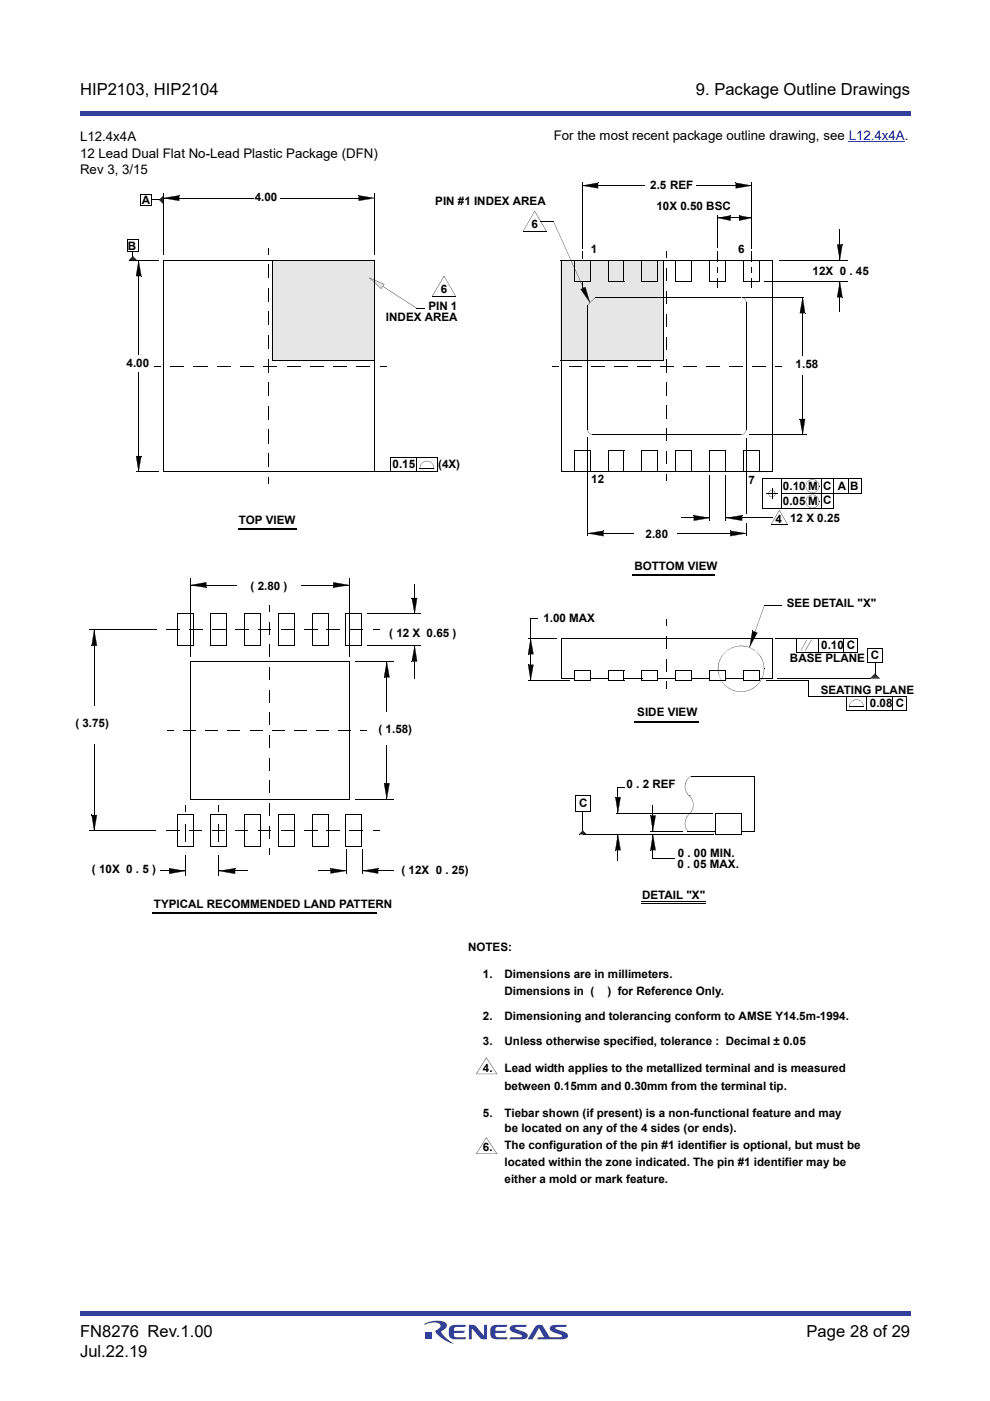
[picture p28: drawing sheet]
<svg xmlns="http://www.w3.org/2000/svg" width="210mm" height="297mm" viewBox="0 0 210 297" stroke-linecap="round" stroke-linejoin="round" font-family="sans-serif">
<defs><g id="words">
<g font-size="3.5">
<text x="17" y="20.1">HIP2103, HIP2104</text>
<text x="147.5" y="20.1">9. Package Outline Drawings</text>
<text x="17" y="283.4">FN8276 Rev.1.00</text>
<text x="17" y="287.6">Jul.22.19</text>
<text x="171" y="283.4">Page 28 of 29</text>
</g>
<g font-size="2.8">
<text x="17" y="29.9">L12.4x4A</text>
<text x="117.4" y="29.8">For the most recent package outline drawing, see L12.4x4A.</text>
<text x="17" y="33.4">12 Lead Dual Flat No-Lead Plastic Package (DFN)</text>
<text x="17" y="37">Rev 3, 3/15</text>
</g>
<g font-size="2.5">
<text x="137.9" y="40">2.5 REF</text>
<text x="30.1" y="43.3">A</text>
<text x="54" y="42.7">4.00</text>
<text x="92.3" y="43.5">PIN #1 INDEX AREA</text>
<text x="139.2" y="44.6">10X 0.50 BSC</text>
<text x="27.1" y="52.9">B</text>
<text x="112.7" y="48.4">6</text>
<text x="125.3" y="53.7">1</text>
<text x="156.5" y="53.6">6</text>
<text x="172.3" y="58.4">12X 0 . 45</text>
<text x="90.8" y="65.8">PIN 1</text>
<text x="93.5" y="62.2">6</text>
<text x="81.8" y="68.1">INDEX AREA</text>
<text x="26.8" y="77.9">4.00</text>
<text x="168.7" y="78.1">1.58</text>
<text x="83.2" y="99.3">0.15</text>
<text x="92.9" y="99.3">(4X)</text>
<text x="125.3" y="102.4">12</text>
<text x="158.7" y="102.5">7</text>
<text x="166" y="107.1">0.05 M</text>
<text x="166" y="103.8">0.10 M</text>
<text x="174.5" y="107">C</text>
<text x="174.5" y="103.8">C A</text>
<text x="180.2" y="103.8">B</text>
<text x="50.7" y="111.2">TOP VIEW</text>
<text x="164.4" y="110.8">4</text>
<text x="167.5" y="110.8">12 X 0.25</text>
<text x="136.9" y="114">2.80</text>
<text x="53.1" y="125">( 2.80 )</text>
<text x="134.5" y="120.8">BOTTOM VIEW</text>
<text x="115.2" y="131.8">1.00 MAX</text>
<text x="166.8" y="128.7">SEE DETAIL &quot;X&quot;</text>
<text x="82.5" y="135">( 12 X 0.65 )</text>
<text x="174.1" y="137.6">0.10</text>
<text x="179.6" y="137.6">C</text>
<text x="167.5" y="140.4">BASE PLANE</text>
<text x="184.6" y="139.8">C</text>
<text x="174" y="147.2">SEATING PLANE</text>
<text x="184.4" y="149.9">0.08</text>
<text x="189.9" y="149.9">C</text>
<text x="16" y="154.1">( 3.75)</text>
<text x="80.3" y="155.4">( 1.58)</text>
<text x="135.1" y="151.9">SIDE VIEW</text>
<text x="132.8" y="167.1">0 . 2 REF</text>
<text x="122.8" y="171.1">C</text>
<text x="19.5" y="185.1">( 10X 0 . 5 )</text>
<text x="85.1" y="185.3">( 12X 0 . 25)</text>
<text x="143.6" y="183.9">0 . 05 MAX.</text>
<text x="143.7" y="181.7">0 . 00 MIN.</text>
<text x="136.1" y="190.6">DETAIL &quot;X&quot;</text>
<text x="32.6" y="192.4">TYPICAL RECOMMENDED LAND PATTERN</text>
<text x="99.3" y="201.6">NOTES:</text>
<text x="102.4" y="207.4">1.</text>
<text x="107" y="207.4">Dimensions are in millimeters.</text>
<text x="107" y="211">Dimensions in (</text>
<text x="128.8" y="211">) for Reference Only.</text>
<text x="102.4" y="221.6">3.</text>
<text x="102.4" y="216.3">2.</text>
<text x="107" y="221.6">Unless otherwise specified, tolerance : Decimal ± 0.05</text>
<text x="107" y="216.3">Dimensioning and tolerancing conform to AMSE Y14.5m-1994.</text>
<text x="102.4" y="227.2">4.</text>
<text x="107" y="227.2">Lead width applies to the metallized terminal and is measured</text>
<text x="107" y="231">between 0.15mm and 0.30mm from the terminal tip.</text>
<text x="102.4" y="236.8">5.</text>
<text x="107" y="236.8">Tiebar shown (if present) is a non-functional feature and may</text>
<text x="102.4" y="243.9">6.</text>
<text x="107" y="240.1">be located on any of the 4 sides (or ends).</text>
<text x="107" y="243.7">The configuration of the pin #1 identifier is optional, but must be</text>
<text x="107" y="247.2">located within the zone indicated. The pin #1 identifier may be</text>
<text x="107" y="250.9">either a mold or mark feature.</text>
</g>
</g></defs>
<g fill="#32409a">
<path d="M17 23.5h176v1h-176z"/>
<path d="M17 278h176v1.1h-176z"/>
</g>
<path d="M90 280h30.4v4.9h-30.4z" fill="#fff"/>
<g fill="#323f99">
<path d="M99.4 280.9h1l.4 .2 1.8 2.1v-2.3h.7v3.1l-1.4-.2-1.9-2.2v2.4h-.6z"/>
<path d="M95.4 281.3l.7-.4h2.7l-.2 .4-2 .1a.62 .62 0 0 0-.4 .7h2.4l-.3 .5h-2.1v.4l.2 .4 .2 .1h2.3l-.3 .4-2 .1a1.19 1.19 0 0 1-1.4-1.2v-1.2z"/>
<path d="M104.2 281.3l.7-.4h2.7l-.2 .4-2 .1a.62 .62 0 0 0-.4 .7h2.4l-.3 .5h-2.1v.4l.2 .4 .2 .1h2.3l-.3 .4-2 .1a1.19 1.19 0 0 1-1.5-1.2l.1-1.2z"/>
<path d="M108.2 281.2l.7-.3h2.8l-.2 .4-2.2 .2v.2l.5 .2a2.88 2.88 0 0 1 2.1 1.1 .74 .74 0 0 1-.9 .9l-3 .1 .2-.5 2.5-.1v-.3l-.5-.2a2.87 2.87 0 0 1-2.1-1z"/>
<path d="M113.6 281.2a1.57 1.57 0 0 1 1.4-.3l1.6 2.6 2.6-.1v-.3l-.5-.2a2.87 2.87 0 0 1-2.1-1 .74 .74 0 0 1 .8-1h2.8l-.2 .4-2.2 .2v.2l.5 .2a2.88 2.88 0 0 1 2.1 1.1 .74 .74 0 0 1-.8 .9l-5.7 .1 .2-.5h1.3l-1.1-1.9-1.4 2.4h-1z"/>
<path d="M90.2 282.4h1.4v1.4h-1.4z"/>
<path d="M90.1 280.6a4.9 4.9 0 0 1 4.4-.1 1.05 1.05 0 0 1-.7 1.6l-.3 .2a6 6 0 0 0 2.7 2.6 6.2 6.2 0 0 1-3.9-2.7l.2-.2a.93 .93 0 0 0 .7-1.3 4.1 4.1 0 0 0-3.2 .2z"/>
</g>
<path d="M118.9 55.2h44.9" fill="none" stroke="#000" stroke-width=".21"/>
<path d="M118.9 55.2h21.7v21.3h-21.7z" fill="#e6e6e6"/>
<path d="M118.9 55.2h44.9M118.9 55.1v21.4M140.6 55.2v21.3h-21.7" fill="none" stroke="#000" stroke-width=".21"/>
<path d="M57.8 55.2h21.6v21.3h-21.6z" fill="#e6e6e6"/>
<g fill="none" stroke="#000" stroke-width=".21">
<path d="M123.4 39.4h13.4M123.5 38.6v14M147.6 39.4h11.7M159.3 38.6v14M27 50.9h2.3v2.3h-2.3M27 50.8v2.4M28.9 55.2h4.8M29.4 55.1v20.1M29.9 41.2h2.3v2.4h-2.3zM34.6 42h19.2M34.6 41v13.1M57.8 55.2h21.7l-.1 21.3h-21.6"/>
<path d="M57.8 55.1v21.4M59.4 42h18.3M79.4 41v13.1M110.8 49.1h5.1M114.6 47h2.8M152.2 45.7v6.9M152.2 46.2h7.1M162 59.7h17.6M165.4 55.2h14.2M29.4 79v21M91.6 62.9h5M157.4 63h13.1"/>
<path d="M170.2 63v12.5M170.2 79.5v12.7M82.8 97.1h9.9M82.8 97v3M88.3 97v3M89 99.3h3M92.7 97v3M124.6 92.8v20.8M158.2 92.8v16M158.8 92.2h12.3M28.9 100h4.8M50.5 112.4h12.3"/>
<path d="M50.5 112.2h12.3M79.4 100h13.3M124.6 113.1h9.7M143.7 113.1h14.5M144.4 109.8h6.1M150.5 100.8v9.6M153.8 100.8v9.6M153.9 109.8h9.8M158.2 111v2.6M161.6 101.5h21M161.7 101.5v6.3h15.1v-6.3M163.5 111.2h3.5"/>
<path d="M165.6 104.7h17M165.6 101.5v6.3M174.1 101.5v6.3M179.9 101.5v3.2M182.6 101.5v3.2M19 133.6h12.7M20 133.5v16.1M40.3 124.1h9.8M40.4 122.7v16.6M63.9 124.1h10.2M74.1 122.7v16.6M77.8 130.2h11.3"/>
<path d="M77.8 136.9h11.3M87.9 124v6.2M87.9 136.9v6.9M112 135.3h6M112.5 131.3v13M134.1 121.8h17.4M134.1 122h17.4M162 128.4h3.8M164.4 135.3h4.6M168.9 138.3h13M168.9 135.4h13M169 135.3v3"/>
<path d="M173.5 135.3v3M178.9 135.3v3M181.9 135.3v3M184 137.6l3-.1v3M184 137.5v3M20 157.8v18.3M75.2 140.3h8.2M82 140.3v10.6M82 157.9v11.6M112 144.3h8.8M134.6 152.9h13.6M134.6 153.1h13.6"/>
<path d="M162.5 144.3h8.9M164.8 143.9h19.8M171.4 147.6h20.9M171.4 144.3v3.4M179.4 150.6h12.9M179.4 147.6v3M180 149.9h3.1M183.8 147.6v3M184 140.5h3M185.6 140.5v2.7M189.3 147.6v3M192.3 147.6v3"/>
<path d="M19 176.1h12.7M75.2 169.4h8.2M121.9 168.7h3.4M122 168.6v3.4M123.6 172v4.1M123.6 176.9h27.6M125.3 168.6v3.4h-3.4M130.7 172.4h20.5M131 166.8v5.6M131 176.8v5.7M137.9 176.2h6.9M138.4 170.7v5.6"/>
<path d="M138.4 176.8v5.3M32.3 193.7h47.6M32.3 193.4h47.6M34 184.7h5.3M39.3 182.7v2.9M46.3 182.7v2.9M46.4 184.7h6.2M67.5 184.6h6M73.5 180.1v5.2M76.8 184.6h6.7M76.8 180.1v5.2M136 191.5h13.6"/>
<path d="M136 191.2h13.6M138.4 182.1h4.7"/>
</g>
<g fill="#000">
<path d="M27.3 55.1l1.7 .1zM27.5 55.1l.1 .1zM27.5 55.1h.1zM27.5 55.1h.2zM27.6 55l.2 .1zM27.6 54.9l.3 .2zM27.6 55l.3 .1zM27.7 54.9l.3 .2zM27.7 54.8l.4 .3zM27.7 54.9l.4 .2zM27.8 54.8l.5 .3zM27.8 54.8l.4 .3z"/>
<path d="M27.8 54.7l.6 .4zM27.9 54.7l.6 .4zM27.9 54.7l.5 .4zM27.9 54.7l.7 .4zM28 54.6l.7 .5zM28 54.6l.6 .5zM28 54.5l.8 .6zM28 54.5l.7 .6zM28.1 54.5l.8 .6zM28.1 54.5l.7 .6zM28.2 53.2v1.2zM28.2 54.4l.8 .7z"/>
<path d="M27.3 55.1l.9-.7zM28.2 54.4l.7 .7zM29.4 55.2l-.6 3.3zM29.4 55.2l.5 3.3zM28.8 58.5l1.2 .1zM32.2 42.3l1.6 .1zM34.6 41.6l-.8 .8zM33.8 42.3l.8-.7zM33.8 42.4l.8-.7zM33.8 42.4l.8 .7zM34.6 41.7l-.7 .8zM33.8 42.4l.8-.6z"/>
<path d="M34.6 41.8l-.7 .7zM34.6 41.8l-.6 .7zM34.6 41.9l-.6 .7zM34.6 42l-.6 .6zM34.6 42.1l-.5 .5zM34.6 42.1l-.5 .6zM34.6 42.2l-.5 .5zM34.6 42.3l-.4 .4zM34.6 42.3l-.4 .5zM34.6 42.4l-.4 .4zM34.6 42.5l-.3 .3zM34.6 42.5l-.3 .4z"/>
<path d="M34.6 42.6l-.2 .3zM34.6 42.7l-.2 .2zM34.4 42.9l.2-.1zM34.4 43l.2-.2zM34.6 42.9l-.1 .2zM34.4 43l.2-.1zM34.6 43l-.1 .1zM34.6 41.6v1.6zM34.6 42l3.4-.6zM34.6 42l3.4 .6zM38 41.4v1.2zM76.1 42.5l3.4-.5z"/>
<path d="M76.1 41.4v1.2zM76.1 41.4l3.3 .6zM79.8 59.8l8.6 5.5zM113.3 44.8l-2.5 4.3zM113.3 44.8l2.6 4.3zM88.3 65.3l1.9 .1zM94.1 58.5l-2.4 4.4zM94.1 58.5l2.6 4.3zM117.3 47l7.8 17.1zM28.8 96.7l.6 3.3zM28.8 96.7h1.2zM89.6 98a1.46 1.46 0 0 1 1.6-.1 1.46 1.46 0 0 1 .8 1.4l-.1-.6-.4-.5-.4-.3-.6-.1-.6 .1-.4 .3-.4 1.1a1.2 1.2 0 0 1 .5-1.3z"/>
<path d="M29.9 96.7l-.5 3.3zM162.4 104.6l1.3 .1zM165.2 108.2l-1.7 3zM163.7 104.6v1.3zM163.7 104.6l1.2 .1zM163.7 103.4v1.3zM163.1 104.1a.69 .69 0 0 1 .8-.1 .69 .69 0 0 1 .4 .6l-.2-.4-.4-.2-.5 .2-.2 .5 .2 .4 .5 .2 .4-.2 .2-.5a.71 .71 0 0 1-1 .7 .71 .71 0 0 1-.2-1.2zM165.2 108.2l1.7 3zM171.1 102.3a1.39 1.39 0 0 1 1.6-.6 1.39 1.39 0 0 1 .9 1.4l-.4-1-.4-.3-.5-.1-1 .4-.4 1 .4 .9 1 .4 .5-.1 .4-.3 .3-.4 .1-.5a1.41 1.41 0 0 1-1.8 1.3 1.41 1.41 0 0 1-.7-2.1zM171.1 105.5a1.39 1.39 0 0 1 1.6-.6 1.39 1.39 0 0 1 .9 1.4l-.1-.5-.3-.5-.9-.4-1 .4-.4 1 .4 1 1 .4 .5-.1 .4-.3 .3-.4 .1-.6a1.42 1.42 0 0 1-1.8 1.4 1.42 1.42 0 0 1-.7-2.2zM162 128.4l-3.1 8.8zM171 135.6l-1.2 2.3z"/>
<path d="M172 135.6l-1.2 2.3zM180.7 148.6a1.46 1.46 0 0 1 1.6-.2 1.46 1.46 0 0 1 .7 1.5l-.1-.6-.3-.5-.4-.3-.6-.1-.6 .1-.4 .3-.5 1.1a1.16 1.16 0 0 1 .6-1.3zM184.6 143.8h.1zM184.6 143.8h.2zM184.7 143.7l.3 .1zM184.7 143.7l.2 .1zM184.8 143.6l.4 .2zM184.8 143.6l.3 .2zM184.9 143.4l.5 .4zM184.9 143.5l.3 .4zM185 143.4l.5 .4zM185 143.4l.4 .4z"/>
<path d="M185 143.3l.6 .5zM185.1 143.3l.6 .5zM185.1 143.3l.5 .5zM185.1 143.2l.7 .6zM185.2 143.2l.7 .6zM185.2 143.2l.6 .6zM185.2 143.2l.8 .6zM185.3 143.1l.8 .7zM185.3 143.1l.9 .7zM185.4 143l.9 .8zM185.4 143l1 .8zM185.5 142.8l-.9 1.1z"/>
<path d="M185.5 142.9l1 .9zM122.9 176.8l.1 .1zM122.9 176.8h.2zM123 176.8h.1zM123 176.7l.2 .1zM123 176.7l.3 .1zM123.1 176.7l.2 .1zM123.1 176.6l.3 .2zM123.1 176.6l.4 .2zM123.2 176.6l.3 .2zM123.2 176.5l.3 .4zM123.2 176.5l.4 .3z"/>
<path d="M123.3 176.5l.4 .3zM123.3 176.4l.5 .4zM123.3 176.4l.6 .4zM123.4 176.4l.6 .4zM123.4 176.3l.6 .5zM123.4 176.3l.7 .5zM123.5 176.3l.7 .5zM123.5 176.2l.7 .6zM123.5 176.2l.8 .6zM123.5 176.1l-.6 .8zM123.5 176.1l.8 .7zM131 166.8l1.4 .1z"/>
</g>
<path d="M29.4 55.2l.6 3.3h-1.1zM34.6 42l3.4-.6v1.2zM76.1 41.4l3.3 .6-3.3 .6zM28.9 96.7h1.1l-.6 3.3z" fill="#000"/>
<path d="M78.3 58.9l3.1 1.4-.6 .9z" fill="#e6e6e6"/>
<g fill="#000">
<path d="M123.5 39.3l3.3-.5zM123.5 39.3l3.3 .6zM126.8 38.8v1.2zM156 39.9l3.3-.6zM156 38.8v1.2zM156 38.7l3.3 .6zM57 52.5v1.4zM78.4 58.9l3 1.4zM123.4 53.3l.1 1.4zM141.4 53.2v1.5zM152.1 56.6l.1 1.2zM152.2 46.2l2.7-.5z"/>
<path d="M152.2 46.2l2.7 .6zM154.9 45.7v1.1zM156.7 46.8l2.6-.6zM156.7 45.7v1.1zM159.3 56.6l.1 1.2zM156.7 45.7l2.6 .5zM177.5 51.9l.6 3.3zM178.6 51.8l-.5 3.4zM178.1 59.7l.5 3.3zM177.5 51.8l1.1 .1zM32.6 77.6l1.4 .1zM80.6 77.6l1.4 .1z"/>
<path d="M78.3 58.9l2.5 2.3zM81.4 60.2l-.6 1.1zM117 77.6l1.4 .1zM123.1 61.3l2 2.8zM123.4 59.6l.1 1.4zM123.1 61.3l1-.5zM124.1 60.9l.9 3.2zM124.6 64.7l1.7-1.7zM157.1 63a1.05 1.05 0 0 1 1.1 1.2l-.3-.8zM164.3 77.6l1.4 .1zM170.2 63l-.6 3.4zM170.2 63l.5 3.4z"/>
<path d="M169.6 66.4h1.1zM178.1 59.7l-.6 3.3zM177.5 63l1.1 .1zM124.6 91l.3 .8 .8 .4a1.14 1.14 0 0 1-1.1-1.2zM158.2 91a.97 .97 0 0 1-1.1 1.1l.8-.3zM169.6 88.8h1.1zM169.6 88.9l.6 3.3zM170.7 88.8l-.5 3.4zM57 101.1v1.4zM124.6 113.1l3.4-.6zM124.6 113.1l3.4 .5zM127.9 112.5l.1 1.2z"/>
<path d="M141.4 100.6v1.4zM147.1 110.4l3.4-.6zM147.1 109.2v1.2zM147.1 109.2l3.4 .6zM153.9 109.8l3.4-.6zM154.8 113.6l3.4-.5zM154.8 112.5l.1 1.2zM153.9 109.8l3.4 .6zM157.3 109.2l.1 1.2zM154.8 112.5l3.4 .6zM19.4 136.9h1.2zM19.9 133.5l-.5 3.4z"/>
<path d="M19.9 133.5l.6 3.4zM31.7 133.5l1.4 .1zM40.4 124l3.3 .6zM43.7 123.5l.1 1.1zM40.4 124l3.4-.5zM57.1 128.4l.1 1.4zM70.6 123.4l.1 1.2zM70.7 123.4l3.4 .6zM70.7 124.6l3.3-.6zM79.1 133.5l1.4 .1zM87.3 126.8h1.2zM87.3 126.8l.6 3.4z"/>
<path d="M87.9 136.9l-.5 3.4zM88.4 126.8l-.5 3.4zM112 138.7h1.1zM112.5 131.1h1.5zM112.5 135.3l-.5 3.4zM112.5 135.3l.6 3.4zM141.4 131.3v1.4zM159.5 133.8l-.6 3.4zM159.5 133.8l1.1 .4zM160.5 134.2l-1.6 3zM35.4 154.8l1.5 .1zM76.4 154.8l1.4 .1z"/>
<path d="M81.4 143.6h1.2zM82 140.3l-.5 3.3zM82 140.3l.5 3.3zM87.3 140.2l1.2 .1zM87.9 136.9l.6 3.3zM112 140.9l1.1 .1zM112 140.9l.5 3.4zM113.1 140.9l-.6 3.4zM141.4 144.5v1.4zM154.1 145.5l1.2 .7 1.3 .4h1l1.4-.4 1.2-.7 .9-1 .7-1.3 .2-1.4a4.9 4.9 0 0 1-2.8 4.4 4.9 4.9 0 0 1-5.2-.6zM153.6 138.4a4.8 4.8 0 0 1 5.4-1.2 4.8 4.8 0 0 1 3 4.6l-.1-1a4.8 4.8 0 0 0-2.1-3l-1.7-.7h-2l-1.7 .7-1.3 1.3-.6 1.3-.2 1.9 .6 1.8 1.2 1.4a4.8 4.8 0 0 1-.5-7.1zM19.4 172.8h1.2z"/>
<path d="M19.4 172.8l.6 3.3zM20.5 172.8l-.5 3.3zM31.7 176.1l1.4 .1zM39.2 170.7l.1 1.4zM46.3 170.7l.1 1.4zM79.1 176.1l1.4 .1zM81.4 166l1.2 .1zM81.4 166.1l.6 3.3zM82.5 166.1l-.5 3.3zM130.5 169h1.1zM130.5 169l.5 3.4zM131 176.9l-.5 3.3z"/>
<path d="M131.6 169l-.6 3.4zM137.9 172.9h1.1zM137.9 172.9l.6 3.3zM138.4 176.9l-.5 3.3zM139 172.9l-.5 3.4zM146.1 168.7l.2 .3a2.46 2.46 0 0 1-.2 3.6l.6-.8 .3-1-.2-.9zM146.1 172.6l-.6 .8-.2 1 .1 1 .4 .9a2.6 2.6 0 0 1 .3-3.7zM146.1 164.8l.4-.2-.7 .6-.5 1.4 .1 1 .4 .8 .4 .3a2.49 2.49 0 0 1-.1-3.9zM35.9 185.2l3.4-.5zM35.9 184.1v1.2zM39.2 181.3l.1 1.4zM35.9 184.1l3.4 .6z"/>
<path d="M46.3 181.3l.1 1.4zM46.4 184.6l3.4-.5zM46.4 184.6l3.4 .6zM49.8 184.1l.1 1.2zM57.1 179.9l.1 1.4zM70.1 185.2l3.4-.6zM70.1 184.1v1.1zM70.1 184.1l3.4 .6zM76.8 184.6l3.4-.5zM76.8 184.6l3.4 .6zM80.1 184.1l.1 1.1zM130.5 180.2l1.1 .1z"/>
<path d="M131 176.9l.6 3.4zM137.9 180.2l1.1 .1zM138.4 176.9l.6 3.4zM103.1 224.2l2.3 3.5-2.3-3.5-2.1 3.5zM103.1 241.2l2.3 3.5-2.3-3.5-2.1 3.4z"/>
</g>
<g fill="#000">
<path d="M123.5 39.3l3.3-.5v1.1zM156 38.8l3.3 .5-3.3 .6zM152.2 46.2l2.7-.5v1.1zM156.7 45.7l2.6 .5-2.6 .6zM177.5 51.8h1.1l-.5 3.4zM123.1 61.3l1-.4 1 3.2zM170.2 63l.5 3.4h-1.1zM178.1 59.7l.5 3.3h-1.1zM169.6 88.8h1.1l-.5 3.4zM124.6 113.1l3.4-.6v1.2zM147.1 109.2l3.4 .6-3.4 .6zM154.8 112.5l3.4 .6-3.4 .6z"/>
<path d="M153.9 109.8l3.4-.6v1.2zM20 133.5l.6 3.4h-1.2zM40.4 124.1l3.3-.6v1.1zM70.7 123.5l3.3 .6-3.3 .5zM87.3 126.8h1.1l-.5 3.4zM112.5 135.3l.6 3.4h-1.1zM159.5 133.8l1.1 .4-1.7 3zM82 140.3l.6 3.3h-1.2zM87.9 136.9l.5 3.3h-1.1zM112 140.9h1.1l-.6 3.4zM19.4 172.8h1.2l-.6 3.3zM81.4 166.1h1.2l-.6 3.3z"/>
<path d="M130.5 169h1.1l-.6 3.4zM137.9 172.9h1.1l-.6 3.3zM35.9 184.1l3.4 .6-3.4 .6zM46.4 184.7l3.4-.6v1.2zM70.1 184.1l3.4 .5-3.4 .6zM76.8 184.6l3.4-.5v1.1zM131 176.9l.6 3.3h-1.1zM138.4 176.9l.6 3.3h-1.1z"/>
</g>
<g fill="none" stroke="#000" stroke-width=".21">
<path d="M34.6 55.2h44.8l.1 44.8h-44.9M34.6 55.1v44.9M57 56.1v2.8M118.9 55.1v44.9M121.8 55.1v4.6M125.1 55.1v4.6h-3.3M128.9 59.7h3.4M128.9 55.2v4.5M132.3 55.2v4.5M136.1 59.7h3.4M136.1 55.2v4.5M139.5 55.2v4.5"/>
<path d="M141.4 56.8v2.7M143.3 55.2v4.5h3.4v-4.5M150.5 55.2v4.5M152.2 53.3v2.2M152.2 58.9v2.1M153.8 55.2v4.5h-3.4M157.6 55.2v4.4M159.3 53.3v2.2M159.3 58.9v2.1M161 55.2v4.5h-3.4M163.8 55.1v44.9h-44.9M178.1 48.7v6.5"/>
<path d="M178.1 59.7v6.5M36.2 77.6h2.8M41.1 77.6h2.8M46 77.6h2.8M51 77.6h2.8M55.9 77.6h2.8M57 61.1v2.8M57 66.1v2.8M57 71.1v2.9M57 76.1v2.9M60.8 77.6h2.8M65.8 77.6h2.8"/>
<path d="M70.7 77.6h2.8M75.6 77.6h2.8M120.5 77.6h2.8M124.6 64.7v26.4M125.4 77.6h2.8M126.2 63h30.9M130.3 77.6h2.7M135.1 77.6h2.8M140 77.6h2.7M141.4 61.6v2.8M141.4 66.5v2.8M141.4 71.4v2.7"/>
<path d="M141.4 76.2v2.8M144.9 77.6h2.7M149.7 77.6h2.8M154.6 77.6h2.8M158.2 64.2v26.9M159.5 77.6h2.7M57 81.1v2.9M57 86.1v2.8M57 91.1v2.8M57 96.1v2.9M121.8 95.5h3.3v4.5M121.8 95.5v4.5"/>
<path d="M125.7 92.2h31.4M128.9 95.5h3.4M128.9 95.5v4.5M132.3 95.5v4.5M136.1 95.5l3.4-.1v4.6M136.1 95.4v4.6M141.4 81.1v2.8M141.4 86v2.7M141.4 90.8v2.8M141.4 95.7v2.7M143.3 99.9v-4.4h3.4v4.4M150.4 95.5h3.4"/>
<path d="M150.5 95.5v4.5M153.8 95.5v4.5M157.6 95.5h3.4M157.6 95.5v4.5M161 95.5v4.5M35.2 133.6h2.8M37.5 136.9h3.5M37.5 130.2h3.5M37.6 130.1v6.8M40.1 133.6h2.7M40.9 130.1v6.8M44.6 130.2h3.4"/>
<path d="M44.7 130.1v6.8M45 133.6h2.7M48 130.1v6.8h-3.4M49.8 133.6h2.8M51.8 130.2h3.4M51.8 130.1v6.8h3.4M54.7 133.6h2.8M55.1 130.1v6.8M57.2 131.8v2.8M57.2 136.7v2.7M59 130.2h3.4M59 130.1v6.8h3.4v-6.8"/>
<path d="M59.6 133.6h2.8M64.5 133.6h2.7M66.2 136.9h3.4M66.2 130.2h3.4M66.2 130.1v6.8M69.3 133.6h2.8M69.6 130.1v6.8M73.3 130.2h3.4M73.4 130.1v6.8M74.2 133.6h2.8M76.7 130.2v6.7h-3.4M118.9 135.3h44.9"/>
<path d="M118.9 135.3v8.6M141.4 134.8v2.7M141.4 139.7v2.7M163.8 135.3v8.6h-2.8M38.9 154.8h2.7M40.3 140.3h33.8M40.4 140.3v29.1M43.6 154.8h2.6M48.3 154.8h2.6M53 154.8h2.6M57.2 141.5v2.7M57.2 146.3v2.7"/>
<path d="M57.2 151.1v2.7M57.2 155.9v2.7M57.6 154.8h2.7M62.3 154.8h2.7M67 154.8h2.7M71.7 154.8h2.7M74.1 140.3v29.2l-33.8-.1M118.9 143.9h2.9M121.8 142.1h3.3M121.8 142v2.3M125.1 143.9h3.8M125.1 142v2.3h-3.3"/>
<path d="M128.9 142.1h3.4M128.9 142v2.3M132.3 143.9h3.8M132.3 142v2.3h-3.4M136.1 142.1h3.4M136.1 142v2.3M139.5 142v2.3h-3.4M139.5 143.9h3.8M143.3 142.1h3.4M143.3 142v2.3h3.4v-2.3M146.7 143.9h3.7M150.4 142.1h3.5"/>
<path d="M150.5 142v2.3M153.8 142l.1 2.3h-3.5M153.9 143.9h3.7M157.6 142.1h3.4M157.6 142v2.3M161 142v2.3h-3.4M35.2 176.1h2.8M37.5 172.8h3.4v6.7M37.5 179.5h3.5M37.6 172.7v6.8M39.3 174.9v3.6M40.1 176.1h2.8"/>
<path d="M44.6 172.8h3.4v6.7h-3.4M44.7 172.7v6.8M45 176.1h2.7M46.3 174.9v3.6M49.8 176.1h2.8M51.8 179.5h3.4M54.7 176.1h2.8M55.1 179.5v-6.7h-3.3v6.7M57.2 160.7v2.7M57.2 165.5v2.7M57.2 170.3v2.7M57.2 175.1v2.7"/>
<path d="M59 179.5h3.4v-6.7h-3.4v6.7M59.6 176.1h2.8M64.5 176.1h2.7M66.2 172.8h3.4M66.2 179.5h3.4M66.2 172.7v6.8M69.3 176.1h2.8M69.6 172.7v6.8M73.3 172.8h3.4v6.7M73.3 179.5h3.4M73.4 172.7v6.8M74.2 176.1h2.8"/>
<path d="M145.8 176.2h5.8M146.5 164.6h13.5M151.6 172.4h5.6v4.5h-5.6zM157.2 176.2h2.8M160 164.5v11.8M100.9 227.7h4.4M100.9 244.6h4.4"/>
</g>
<path d="M179.9 30.1h12" fill="none" stroke="#00f" stroke-width=".21"/>
<use href="#words"/>
</svg>
